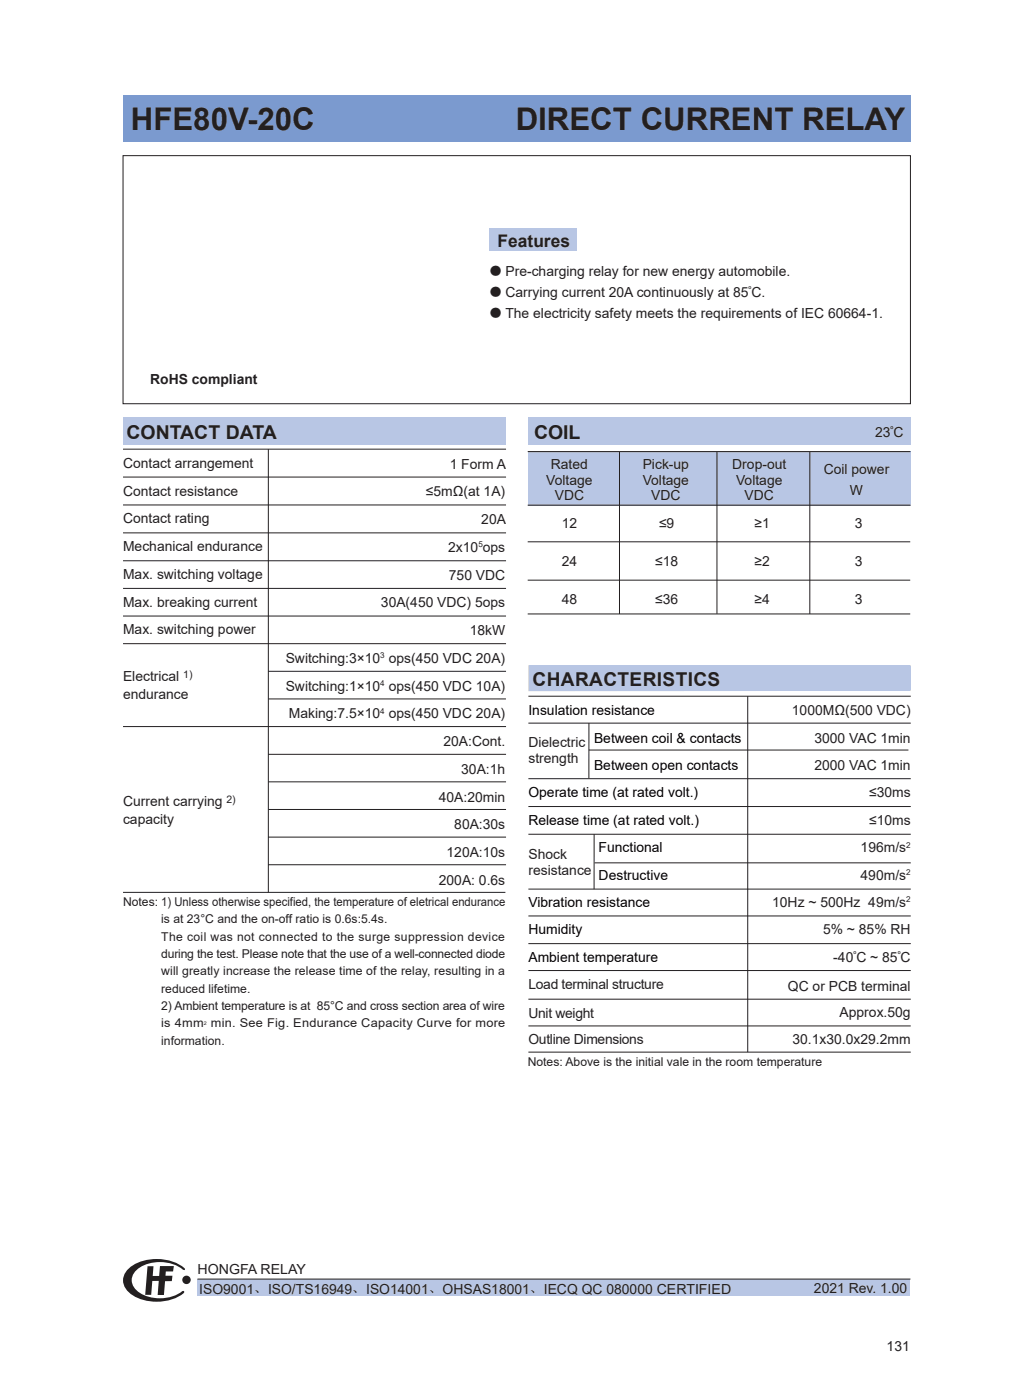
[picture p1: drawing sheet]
<svg xmlns="http://www.w3.org/2000/svg" width="210mm" height="285mm" viewBox="0 0 210 285" stroke-linecap="round" stroke-linejoin="round" font-family="sans-serif">
<defs><g id="words">
<g font-size="6.3" fill="#231f20">
<text x="26.6" y="26.5">HFE80V-20C</text>
<text x="104.8" y="26.5">DIRECT CURRENT RELAY</text>
</g>
<g font-size="3.9" fill="#231f20">
<text x="25.7" y="89.3">CONTACT DATA</text>
<text x="108.5" y="89.2">COIL</text>
<text x="108.2" y="139.5">CHARACTERISTICS</text>
</g>
<text font-size="3.5" fill="#231f20" x="101.1" y="50.1">Features</text>
<g font-size="2.8" fill="#231f20">
<text x="99.3" y="56.2">● Pre-charging relay for new energy automobile.</text>
<text x="99.3" y="64.6">● The electricity safety meets the requirements of IEC 60664-1.</text>
<text x="99.3" y="60.4">● Carrying current 20A continuously at 85 C.</text>
<text x="30.5" y="78.2">RoHS compliant</text>
<text x="177.8" y="88.9">23 C</text>
<text x="25" y="95.2">Contact arrangement</text>
<text x="91.4" y="95.3">1 Form A</text>
<text x="111.9" y="95.4">Rated</text>
<text x="130.6" y="95.4">Pick-up</text>
<text x="148.8" y="95.4">Drop-out</text>
<text x="25" y="100.8">Contact resistance</text>
<text x="86.6" y="100.9">≤5mΩ(at 1A)</text>
<text x="111" y="98.6">Voltage</text>
<text x="112.7" y="101.7">VDC</text>
<text x="130.6" y="98.6">Voltage</text>
<text x="132.3" y="101.7">VDC</text>
<text x="149.6" y="98.6">Voltage</text>
<text x="151.3" y="101.7">VDC</text>
<text x="167.4" y="96.4">Coil power</text>
<text x="172.7" y="100.7">W</text>
<text x="25" y="106.4">Contact rating</text>
<text x="97.8" y="106.6">20A</text>
<text x="114.1" y="107.3">12</text>
<text x="133.9" y="107.3">≤9</text>
<text x="153.3" y="107.3">≥1</text>
<text x="173.7" y="107.3">3</text>
<text x="25" y="112.1">Mechanical endurance</text>
<text x="91.1" y="112.2">2x10 ops</text>
<text x="25" y="117.7">Max. switching voltage</text>
<text x="91.2" y="117.9">750 VDC</text>
<text x="114.1" y="115.1">24</text>
<text x="133.1" y="115.1">≤18</text>
<text x="153.3" y="115.1">≥2</text>
<text x="173.7" y="115.1">3</text>
<text x="25" y="123.4">Max. breaking current</text>
<text x="77.4" y="123.5">30A(450 VDC) 5ops</text>
<text x="114.1" y="122.8">48</text>
<text x="133.1" y="122.8">≤36</text>
<text x="153.3" y="122.8">≥4</text>
<text x="173.7" y="122.8">3</text>
<text x="25" y="129">Max. switching power</text>
<text x="95.5" y="129.2">18kW</text>
<text x="58.1" y="134.8">Switching:3×10 ops(450 VDC 20A)</text>
<text x="25" y="142.1">endurance</text>
<text x="25" y="138.6">Electrical</text>
<text x="58.1" y="140.5">Switching:1×10 ops(450 VDC 10A)</text>
<text x="58.7" y="146.1">Making:7.5×10 ops(450 VDC 20A)</text>
<text x="160.9" y="145.5">1000MΩ(500 VDC)</text>
<text x="90.1" y="151.7">20A:Cont.</text>
<text x="107.4" y="152">Dielectric</text>
<text x="107.4" y="155.1">strength</text>
<text x="165.5" y="151">3000 VAC 1min</text>
<text x="93.7" y="157.4">30A:1h</text>
<text x="165.5" y="156.6">2000 VAC 1min</text>
<text x="25" y="167.5">capacity</text>
<text x="25" y="164">Current carrying</text>
<text x="89.2" y="163">40A:20min</text>
<text x="176.6" y="162.2">≤30ms</text>
<text x="176.6" y="167.7">≤10ms</text>
<text x="92.3" y="168.7">80A:30s</text>
<text x="174.9" y="173.3">196m/s</text>
<text x="89.2" y="180">200A: 0.6s</text>
<text x="90.7" y="174.3">120A:10s</text>
<text x="107.4" y="174.8">Shock</text>
<text x="107.4" y="177.9">resistance</text>
<text x="174.9" y="178.9">490m/s</text>
<text x="156.9" y="184.4">10Hz ~ 500Hz 49m/s</text>
<text x="167.2" y="190">5% ~ 85% RH</text>
<text x="169.3" y="195.6">-40 C ~ 85 C</text>
<text x="107.4" y="201.2">Load terminal structure</text>
<text x="160.1" y="201.5">QC or PCB terminal</text>
<text x="107.4" y="207.1">Unit weight</text>
<text x="170.6" y="206.7">Approx.50g</text>
<text x="107.4" y="212.3">Outline Dimensions</text>
<text x="161" y="212.3">30.1x30.0x29.2mm</text>
<text x="40.1" y="259.1">HONGFA RELAY</text>
<text x="40.5" y="263.1">ISO9001、ISO/TS16949、ISO14001、OHSAS18001、IECQ QC 080000 CERTIFIED</text>
<text x="165.4" y="263">2021 Rev. 1.00</text>
<text x="180.2" y="274.8">131</text>
</g>
<g font-size="2.8">
<text x="107.4" y="145.5">Insulation resistance</text>
<text x="120.7" y="151">Between coil &amp; contacts</text>
<text x="120.7" y="156.6">Between open contacts</text>
<text x="107.4" y="162.2">Operate time (at rated volt.)</text>
<text x="107.4" y="167.7">Release time (at rated volt.)</text>
<text x="121.6" y="173.3">Functional</text>
<text x="121.6" y="178.9">Destructive</text>
<text x="107.4" y="184.5">Vibration resistance</text>
<text x="107.4" y="190">Humidity</text>
<text x="107.4" y="195.6">Ambient temperature</text>
</g>
<g font-size="2.5" fill="#231f20">
<text x="25" y="184.2">Notes: 1) Unless otherwise specified, the temperature of eletrical endurance</text>
<text x="32.8" y="187.8">is at 23°C and the on-off ratio is 0.6s:5.4s.</text>
<text x="32.8" y="191.3">The coil was not connected to the surge suppression device</text>
<text x="32.8" y="194.8">during the test. Please note that the use of a well-connected diode</text>
<text x="32.8" y="201.9">reduced lifetime.</text>
<text x="32.8" y="198.3">will greatly increase the release time of the relay, resulting in a</text>
<text x="32.8" y="205.4">2) Ambient temperature is at 85°C and cross section area of wire</text>
<text x="32.8" y="208.9">is 4mm min. See Fig. Endurance Capacity Curve for more</text>
<text x="32.8" y="212.5">information.</text>
<text x="107.2" y="216.8">Notes: Above is the initial vale in the room temperature</text>
</g>
<g font-size="2.1" fill="#231f20">
<text x="37.2" y="137.9">1)</text>
<text x="46" y="163.3">2)</text>
</g>
<g font-size="1.6" fill="#231f20">
<text x="152.1" y="59.4">º</text>
<text x="181" y="87.9">º</text>
<text x="97.2" y="111.3">5</text>
<text x="77.3" y="133.9">3</text>
<text x="77.3" y="139.5">4</text>
<text x="77.3" y="145.2">4</text>
<text x="184.1" y="172.4">2</text>
<text x="184.1" y="177.9">2</text>
<text x="184.1" y="183.5">2</text>
<text x="173.4" y="194.6">º</text>
<text x="182.4" y="194.6">º</text>
</g>
<text font-size="1" fill="#231f20" x="41.4" y="208.3">2</text>
</g></defs>
<path d="M25 31.7h160v50.4h-160z" fill="none" stroke="#231f20" stroke-width=".2"/>
<path d="M25 19.3h160v9.4h-160z" fill="#7b9acf"/>
<path d="M99.3 46.5h17.8v4.6h-17.8z" fill="#b8c6e4"/>
<path d="M25.1 84.9h77.7v5.5h-77.7z" fill="#b8c6e4"/>
<g fill="none" stroke="#231f20" stroke-width=".2">
<path d="M25 97h77.8M25 91.3h77.8M54.5 91.3v90.2M25 102.7h77.8M25 119.7h77.8M25 108.4h77.8M25 114h77.8M25 125.3h77.8M25 130.9h77.8M54.5 136.5h48.3M25 147.7h77.8M54.5 153.4h48.3"/>
<path d="M54.5 142.1h48.3M54.5 159h48.3M54.5 170.2h48.3M54.5 175.8h48.3M54.5 164.6h48.3M25 181.5h77.7"/>
</g>
<g fill="#b8c6e4">
<path d="M107.3 84.9h77.7v5.5h-77.7z"/>
<path d="M107.2 91.7h77.8v11h-77.8z"/>
</g>
<path d="M107.2 91.8h77.8M125.9 91.9v32.9M145.7 91.9v32.9M164.6 91.9v32.9M107.2 110.2h77.8M107.2 118h77.8M107.2 102.7h77.8M107.2 124.8h77.8" fill="none" stroke="#231f20" stroke-width=".2"/>
<path d="M40.1 260.1h144.9v3.4h-144.9z" fill="#b8c6e4"/>
<path d="M40.1 260.1h144.9" fill="none" stroke="#231f20" stroke-width=".2"/>
<path d="M26.3 257.8a3.2 3.2 0 0 0 0 5.1 9.1 9.1 0 0 0 11.1-.1l-.1-.3a8 8 0 0 1-9.8-.3 2.88 2.88 0 0 1 1.3-4.7 8.2 8.2 0 0 1 8.6 .8l.2-.2a9.2 9.2 0 0 0-11.3-.3zM37 260.3a.9 .9 0 0 1 1.8 0 .9 .9 0 0 1-1.8 0zM30 257.5l-.5 5.8h1.2l.2-2.8h1.4l-.3 2.8h1.3l.2-2.8h1.4l.1-1.1h-1.4l.1-.8h1.5l.1-1.1h-2.8l-.2 2h-1.3l.2-2z" fill-rule="evenodd" fill="#231f20"/>
<path d="M119.7 147.1v11.2M120.7 169.6v11.2" fill="none" stroke="#231f20" stroke-width=".2"/>
<path d="M107.4 135.3h77.7v5.2l-77.7 .1z" fill-rule="evenodd" fill="#b8c6e4"/>
<g fill="none" stroke="#231f20" stroke-width=".2">
<path d="M107.4 147.1h77.7M107.4 141.6h77.7M107.4 158.3h77.7M119.7 152.5h64.9M151.9 141.6v72.4M107.4 169.6h77.7M107.4 164h77.7M120.8 175.5h64.3M107.4 197.4h77.7M107.4 180.8h77.7M107.4 191.9h77.7M107.4 186.3h77.7"/>
<path d="M107.4 203.2h77.7M107.4 214h77.7M107.4 208.6h77.7"/>
</g>
<use href="#words"/>
</svg>
